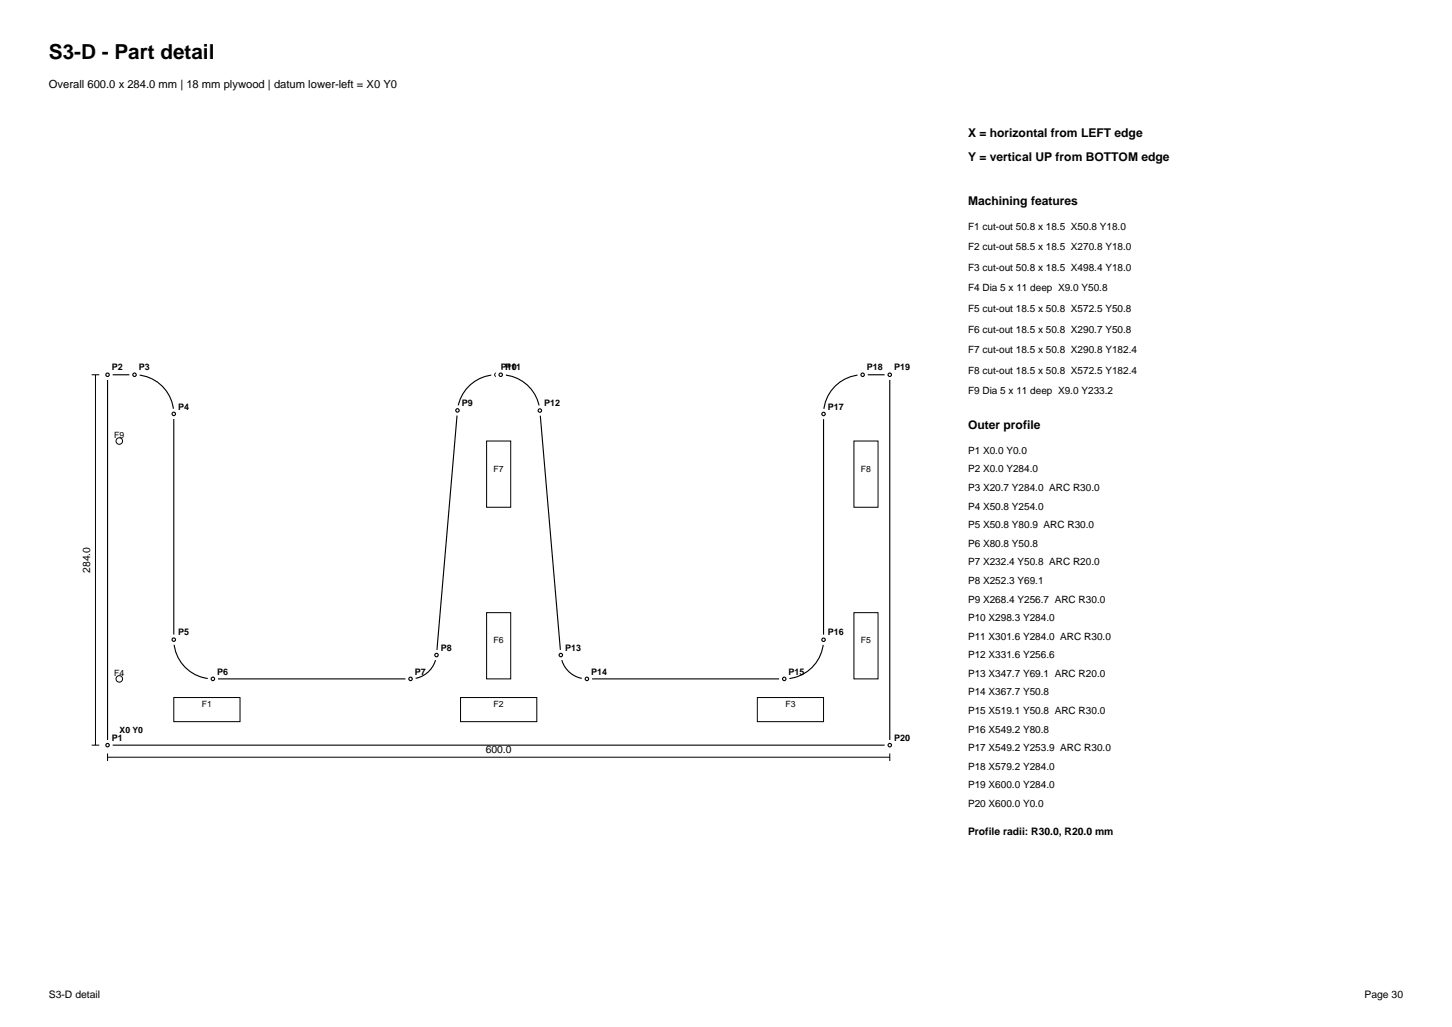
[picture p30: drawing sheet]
<svg xmlns="http://www.w3.org/2000/svg" width="297mm" height="210mm" viewBox="0 0 297 210" stroke-linecap="round" stroke-linejoin="round" font-family="sans-serif">
<defs><g id="words">
<text font-size="4.2" x="10" y="12">S3-D - Part detail</text>
<g font-size="2.5">
<text x="198" y="28">X = horizontal from LEFT edge</text>
<text x="198" y="33">Y = vertical UP from BOTTOM edge</text>
<text x="198" y="42">Machining features</text>
<text x="198" y="87.8">Outer profile</text>
</g>
<text font-size="2.3" x="10" y="18">Overall 600.0 x 284.0 mm | 18 mm plywood | datum lower-left = X0 Y0</text>
<g font-size="2.1">
<text x="18.5" y="117.1" transform="rotate(-90 18.5 117.1)">284.0</text>
<text x="99.4" y="154">600.0</text>
<text x="198" y="170.8">Profile radii: R30.0, R20.0 mm</text>
<text x="10" y="204">S3-D detail</text>
<text x="279.1" y="204">Page 30</text>
</g>
<g font-size="2">
<text x="198" y="47">F1 cut-out 50.8 x 18.5 X50.8 Y18.0</text>
<text x="198" y="51.2">F2 cut-out 58.5 x 18.5 X270.8 Y18.0</text>
<text x="198" y="55.4">F3 cut-out 50.8 x 18.5 X498.4 Y18.0</text>
<text x="198" y="59.6">F4 Dia 5 x 11 deep X9.0 Y50.8</text>
<text x="198" y="63.8">F5 cut-out 18.5 x 50.8 X572.5 Y50.8</text>
<text x="198" y="68">F6 cut-out 18.5 x 50.8 X290.7 Y50.8</text>
<text x="198" y="72.2">F7 cut-out 18.5 x 50.8 X290.8 Y182.4</text>
<text x="198" y="76.4">F8 cut-out 18.5 x 50.8 X572.5 Y182.4</text>
<text x="198" y="80.6">F9 Dia 5 x 11 deep X9.0 Y233.2</text>
<text x="198" y="92.8">P1 X0.0 Y0.0</text>
<text x="198" y="96.6">P2 X0.0 Y284.0</text>
<text x="198" y="100.4">P3 X20.7 Y284.0 ARC R30.0</text>
<text x="198" y="104.2">P4 X50.8 Y254.0</text>
<text x="198" y="108">P5 X50.8 Y80.9 ARC R30.0</text>
<text x="198" y="111.8">P6 X80.8 Y50.8</text>
<text x="198" y="115.6">P7 X232.4 Y50.8 ARC R20.0</text>
<text x="198" y="119.4">P8 X252.3 Y69.1</text>
<text x="198" y="123.2">P9 X268.4 Y256.7 ARC R30.0</text>
<text x="198" y="127">P10 X298.3 Y284.0</text>
<text x="198" y="130.8">P11 X301.6 Y284.0 ARC R30.0</text>
<text x="198" y="134.6">P12 X331.6 Y256.6</text>
<text x="198" y="138.4">P13 X347.7 Y69.1 ARC R20.0</text>
<text x="198" y="142.2">P14 X367.7 Y50.8</text>
<text x="198" y="146">P15 X519.1 Y50.8 ARC R30.0</text>
<text x="198" y="149.8">P16 X549.2 Y80.8</text>
<text x="198" y="153.6">P17 X549.2 Y253.9 ARC R30.0</text>
<text x="198" y="157.4">P18 X579.2 Y284.0</text>
<text x="198" y="161.2">P19 X600.0 Y284.0</text>
<text x="198" y="165">P20 X600.0 Y0.0</text>
</g>
<g font-size="1.8">
<text x="22.9" y="75.8">P2</text>
<text x="28.4" y="75.8">P3</text>
<text x="102.4" y="75.8">P10</text>
<text x="103.3" y="75.8">P11</text>
<text x="177.3" y="75.8">P18</text>
<text x="182.9" y="75.8">P19</text>
<text x="36.4" y="83.8">P4</text>
<text x="94.5" y="83">P9</text>
<text x="111.3" y="83.1">P12</text>
<text x="169.3" y="83.8">P17</text>
<text x="23.4" y="89.7">F9</text>
<text x="101" y="96.4">F7</text>
<text x="176.1" y="96.4">F8</text>
<text x="36.4" y="129.9">P5</text>
<text x="101" y="131.5">F6</text>
<text x="169.3" y="129.9">P16</text>
<text x="176.1" y="131.5">F5</text>
<text x="44.4" y="137.9">P6</text>
<text x="84.9" y="137.9">P7</text>
<text x="90.2" y="133.1">P8</text>
<text x="115.6" y="133.1">P13</text>
<text x="120.9" y="137.9">P14</text>
<text x="161.3" y="137.9">P15</text>
<text x="23.4" y="138.3">F4</text>
<text x="24.5" y="149.9">X0 Y0</text>
<text x="41.3" y="144.6">F1</text>
<text x="101" y="144.6">F2</text>
<text x="160.7" y="144.6">F3</text>
<text x="22.9" y="151.5">P1</text>
<text x="182.9" y="151.5">P20</text>
</g>
</g></defs>
<path d="M22 76.6h5.5a8 8 0 0 1 8 8v46.2a8 8 0 0 0 8 8h40.5a5.3 5.3 0 0 0 5.3-4.9l4.3-50a8.1 8.1 0 0 1 8.8-7.3 8 8 0 0 1 8 7.3l4.3 50a5.3 5.3 0 0 0 5.4 4.9h40.3a8 8 0 0 0 8.1-8v-46.2a8 8 0 0 1 8-8h5.5v75.8h-160z" fill="none" stroke="#000" stroke-width=".23"/>
<circle cx="22" cy="152.4" r="1.06" fill="#fff"/>
<circle cx="22" cy="152.4" r=".35" fill="none" stroke="#000" stroke-width=".23"/>
<circle cx="22" cy="76.6" r="1.06" fill="#fff"/>
<circle cx="22" cy="76.6" r=".35" fill="none" stroke="#000" stroke-width=".23"/>
<circle cx="27.5" cy="76.6" r="1.06" fill="#fff"/>
<circle cx="27.5" cy="76.6" r=".35" fill="none" stroke="#000" stroke-width=".23"/>
<circle cx="35.5" cy="84.6" r="1.06" fill="#fff"/>
<circle cx="35.5" cy="84.6" r=".35" fill="none" stroke="#000" stroke-width=".23"/>
<circle cx="35.5" cy="130.8" r="1.06" fill="#fff"/>
<circle cx="35.5" cy="130.8" r=".35" fill="none" stroke="#000" stroke-width=".23"/>
<circle cx="43.5" cy="138.8" r="1.06" fill="#fff"/>
<circle cx="43.5" cy="138.8" r=".35" fill="none" stroke="#000" stroke-width=".23"/>
<circle cx="84" cy="138.8" r="1.06" fill="#fff"/>
<circle cx="84" cy="138.8" r=".35" fill="none" stroke="#000" stroke-width=".23"/>
<circle cx="89.3" cy="133.9" r="1.06" fill="#fff"/>
<circle cx="89.3" cy="133.9" r=".35" fill="none" stroke="#000" stroke-width=".23"/>
<circle cx="93.6" cy="83.9" r="1.06" fill="#fff"/>
<circle cx="93.6" cy="83.9" r=".35" fill="none" stroke="#000" stroke-width=".23"/>
<circle cx="101.5" cy="76.6" r="1.06" fill="#fff"/>
<circle cx="101.5" cy="76.6" r=".35" fill="none" stroke="#000" stroke-width=".23"/>
<circle cx="102.4" cy="76.6" r="1.06" fill="#fff"/>
<circle cx="102.4" cy="76.6" r=".35" fill="none" stroke="#000" stroke-width=".23"/>
<circle cx="110.4" cy="83.9" r="1.06" fill="#fff"/>
<circle cx="110.4" cy="83.9" r=".35" fill="none" stroke="#000" stroke-width=".23"/>
<circle cx="114.7" cy="133.9" r="1.06" fill="#fff"/>
<circle cx="114.7" cy="133.9" r=".35" fill="none" stroke="#000" stroke-width=".23"/>
<circle cx="120.1" cy="138.8" r="1.06" fill="#fff"/>
<circle cx="120.1" cy="138.8" r=".35" fill="none" stroke="#000" stroke-width=".23"/>
<circle cx="160.4" cy="138.8" r="1.06" fill="#fff"/>
<circle cx="160.4" cy="138.8" r=".35" fill="none" stroke="#000" stroke-width=".23"/>
<circle cx="168.5" cy="130.8" r="1.06" fill="#fff"/>
<circle cx="168.5" cy="130.8" r=".35" fill="none" stroke="#000" stroke-width=".23"/>
<circle cx="168.5" cy="84.6" r="1.06" fill="#fff"/>
<circle cx="168.5" cy="84.6" r=".35" fill="none" stroke="#000" stroke-width=".23"/>
<circle cx="176.5" cy="76.6" r="1.06" fill="#fff"/>
<circle cx="176.5" cy="76.6" r=".35" fill="none" stroke="#000" stroke-width=".23"/>
<circle cx="182" cy="76.6" r="1.06" fill="#fff"/>
<circle cx="182" cy="76.6" r=".35" fill="none" stroke="#000" stroke-width=".23"/>
<circle cx="182" cy="152.4" r="1.06" fill="#fff"/>
<circle cx="182" cy="152.4" r=".35" fill="none" stroke="#000" stroke-width=".23"/>
<g fill="none" stroke="#000" stroke-width=".2">
<path d="M18.8 76.6h1.5M19.5 76.6v75.8M99.5 90.2h5v13.5h-5zM174.7 90.2h4.9v13.5h-4.9zM99.5 125.3h5v13.5h-5zM174.7 125.3h4.9v13.5h-4.9zM18.8 152.4h1.5M22 154.8h160M22 154.1v1.5M35.5 142.6h13.6v5h-13.6zM94.2 142.6h15.6v5h-15.6zM154.9 142.6h13.6v5h-13.6z"/>
<path d="M182 154.1v1.5"/>
<circle cx="24.4" cy="90.2" r=".67"/>
<circle cx="24.4" cy="138.8" r=".67"/>
</g>
<use href="#words"/>
</svg>
